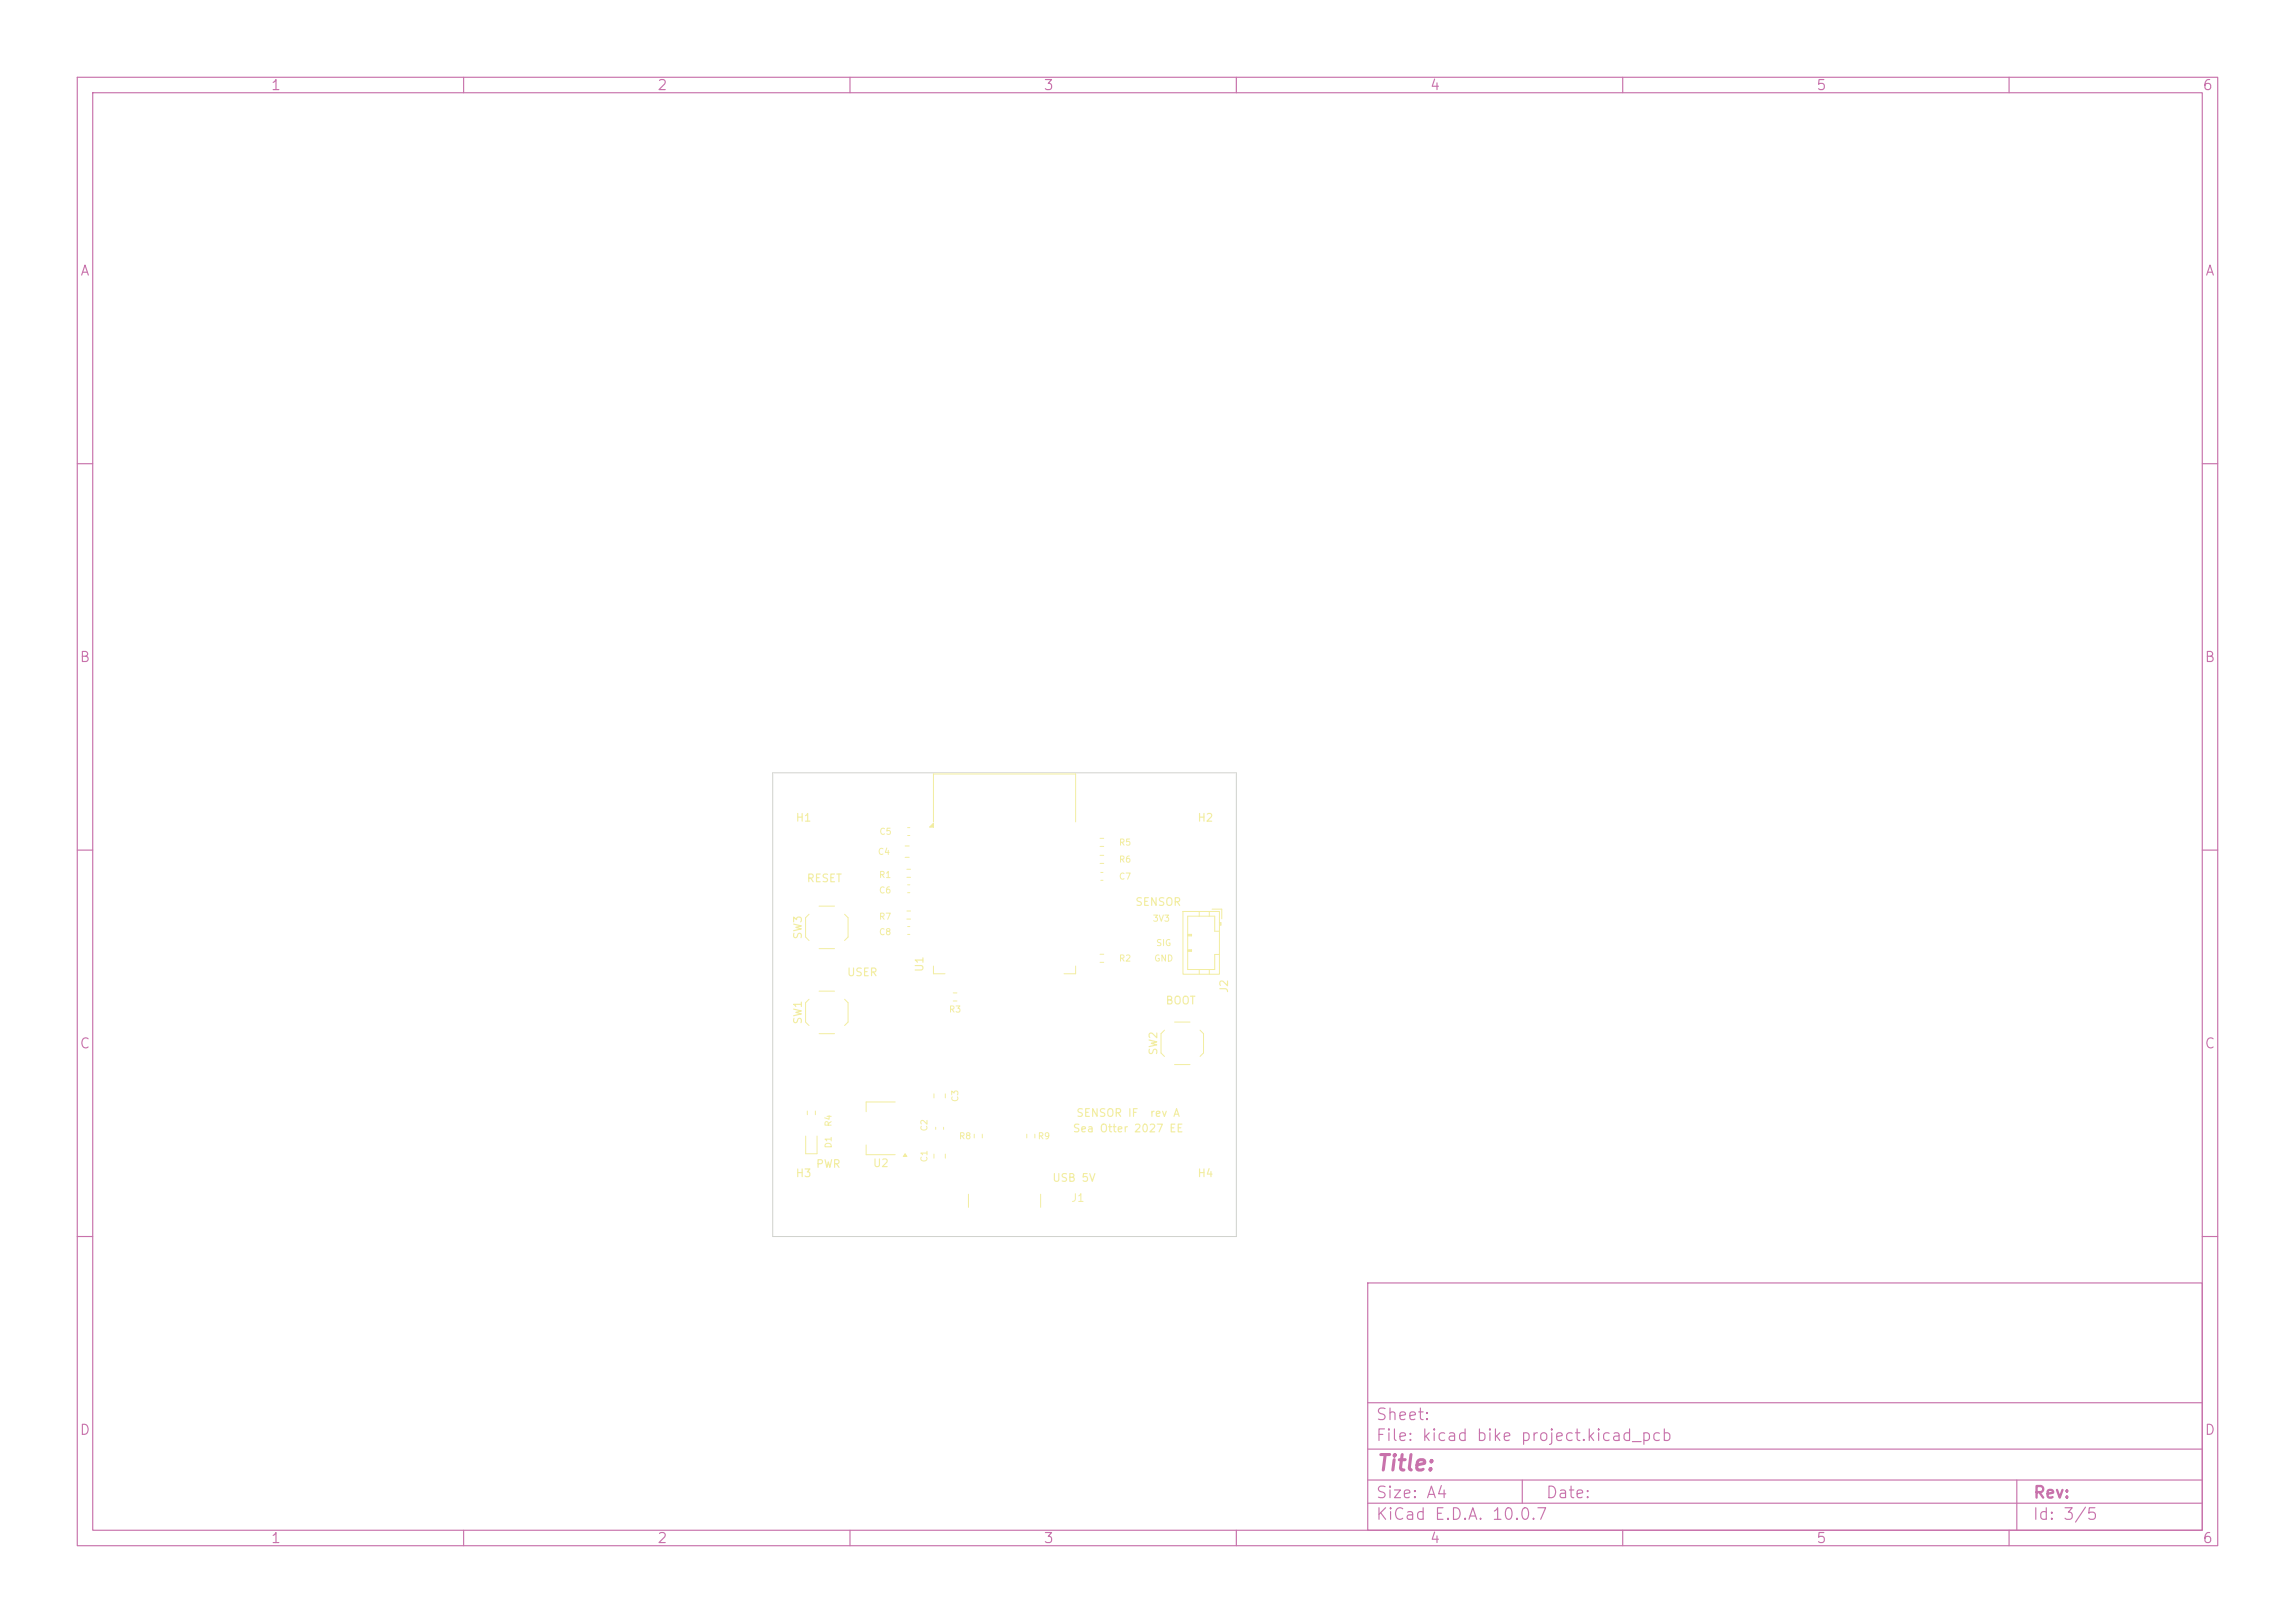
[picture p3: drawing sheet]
<svg xmlns="http://www.w3.org/2000/svg" width="297mm" height="210mm" viewBox="0 0 297 210" stroke-linecap="round" stroke-linejoin="round" font-family="sans-serif">
<defs><g id="words">
<text font-size="2" fill="#c872ab" x="178" y="190.8">Title:</text>
<g font-size="1.5" fill="#c872ab">
<text x="178" y="184.1">Sheet:</text>
<text x="178" y="186.8">File: kicad bike project.kicad_pcb</text>
<text x="178" y="197">KiCad E.D.A. 10.0.7</text>
<text x="178" y="194.2">Size: A4</text>
<text x="200" y="194.2">Date:</text>
<text x="263" y="197">Id: 3/5</text>
<text x="263" y="194.2">Rev:</text>
</g>
<g font-size="1.3" fill="#c872ab">
<text x="35" y="12">1</text>
<text x="85" y="12">2</text>
<text x="135" y="12">3</text>
<text x="185" y="12">4</text>
<text x="235" y="12">5</text>
<text x="285" y="12">6</text>
<text x="10.3" y="36">A</text>
<text x="285.3" y="36">A</text>
<text x="10.2" y="86">B</text>
<text x="285.2" y="86">B</text>
<text x="10.2" y="136">C</text>
<text x="285.2" y="136">C</text>
<text x="10.2" y="186">D</text>
<text x="285.2" y="186">D</text>
<text x="35" y="200">1</text>
<text x="85" y="200">2</text>
<text x="135" y="200">3</text>
<text x="185" y="200">4</text>
<text x="235" y="200">5</text>
<text x="285" y="200">6</text>
</g>
<g font-size="1" fill="#f2eda1">
<text x="102.9" y="106.6">H1</text>
<text x="154.9" y="106.6">H2</text>
<text x="104.3" y="114.4">RESET</text>
<text x="146.8" y="117.5">SENSOR</text>
<text x="104" y="121.6" transform="rotate(-90 104 121.6)">SW3</text>
<text x="119.7" y="125.9" transform="rotate(-90 119.7 125.9)">U1</text>
<text x="109.5" y="126.6">USER</text>
<text x="150.8" y="130.2">BOOT</text>
<text x="159.2" y="128.6" transform="rotate(-90 159.2 128.6)">J2</text>
<text x="104" y="132.6" transform="rotate(-90 104 132.6)">SW1</text>
<text x="150" y="136.6" transform="rotate(-90 150 136.6)">SW2</text>
<text x="138.8" y="146.8">Sea Otter 2027 EE</text>
<text x="139.2" y="144.8">SENSOR IF</text>
<text x="148.7" y="144.8">rev A</text>
<text x="102.9" y="152.6">H3</text>
<text x="105.5" y="151.4">PWR</text>
<text x="112.9" y="151.3">U2</text>
<text x="136.1" y="153.2">USB 5V</text>
<text x="138.5" y="155.8">J1</text>
<text x="154.9" y="152.6">H4</text>
</g>
<g font-size=".8" fill="#f2eda1">
<text x="113.5" y="110.8">C4</text>
<text x="113.7" y="113.8">R1</text>
<text x="113.7" y="108.2">C5</text>
<text x="144.7" y="111.8">R6</text>
<text x="144.7" y="109.6">R5</text>
<text x="113.7" y="119.2">R7</text>
<text x="113.7" y="115.8">C6</text>
<text x="144.7" y="114">C7</text>
<text x="149.1" y="119.4">3V3</text>
<text x="113.7" y="121.2">C8</text>
<text x="144.7" y="124.6">R2</text>
<text x="149.3" y="124.6">GND</text>
<text x="149.5" y="122.6">SIG</text>
<text x="122.7" y="131.2">R3</text>
<text x="124.2" y="142.7" transform="rotate(-90 124.2 142.7)">C3</text>
<text x="107.8" y="148.7" transform="rotate(-90 107.8 148.7)">D1</text>
<text x="107.8" y="145.9" transform="rotate(-90 107.8 145.9)">R4</text>
<text x="120.2" y="146.5" transform="rotate(-90 120.2 146.5)">C2</text>
<text x="124" y="147.6">R8</text>
<text x="134.2" y="147.6">R9</text>
<text x="120.2" y="150.5" transform="rotate(-90 120.2 150.5)">C1</text>
</g>
</g></defs>
<g fill="none" stroke="#c872ab" stroke-width=".15">
<path d="M10 10h277v190h-277zM12 12h273v186h-273zM60 10v2M110 10v2M160 10v2M210 10v2M260 10v2M10 60h2M285 60h2M10 110h2M285 110h2M10 160h2"/>
<path d="M177 166h108v32h-108zM285 160h2M60 198v2M110 198v2M160 198v2M177 194.5h108M177 191.5h108M177 187.5h108M177 181.5h108M197 191.5v3M210 198v2M260 198v2"/>
<path d="M261 191.5v6.5"/>
</g>
<path d="M142.4 123.5h.4M142.4 124.5h.4M112.1 148.2v1.2h3.7M115.8 142.6h-3.7v1.3M117.1 149.3l.3 .3h-.5z" fill="none" stroke="#f2eda1" stroke-width=".13"/>
<path d="M117.1 149.3l.3 .3h-.5z" fill="#f2eda1"/>
<path d="M120.3 107l.5-.5v.5zM120.8 106.4v-6.2h18.4v6.2M120.8 125v1h1.5M139.2 125v1h-1.5" fill="none" stroke="#f2eda1" stroke-width=".13"/>
<path d="M120.3 107l.5-.5v.5z" fill="#f2eda1"/>
<g fill="none" stroke="#f2eda1" stroke-width=".13">
<path d="M104.7 118.3l-.4 .5v2.5l.4 .4M106 117.3h2M109.3 118.3l.4 .5v2.5l-.4 .4M117.1 109.5h.6M117.1 110.9h.6M117.4 112.5h.4M117.4 113.5h.4M117.4 117.9h.4M117.4 118.9h.4M117.5 119.9h.2M117.5 107.1h.2M117.5 108.1h.2"/>
<path d="M117.5 114.5h.2M117.5 115.5h.2M142.4 110.7h.4M142.4 111.7h.4M142.4 108.5h.4M142.4 109.5h.4M142.5 112.9h.2M142.5 113.9h.2M153.1 117.9h4.7v8.2h-4.7zM155.2 117.9v.7M156.5 117.9v.7M156.9 117.6h1.2v1.3"/>
<path d="M157.8 119.4h.2v.3h-.2M157.9 119.4v.3M104.7 129.3l-.4 .5v2.5l.4 .4M106 122.8h2M106 128.3h2M106 133.8h2M109.3 129.3l.4 .5v2.5l-.4 .4M117.5 120.9h.2M123.4 128.5h.4M123.4 129.5h.4M150.7 133.3l-.5 .5v2.5l.5 .4M152 132.3h2"/>
<path d="M152 137.8h2M153.7 120.9h.5v.2h-.5M153.7 121h.5M153.7 122.9h.5v.2h-.5M153.7 123h.5M155.2 125.5v.6M155.3 133.3l.4 .5v2.5l-.4 .4M156.5 125.5v.6M157.8 120.5h-.6v-1.9h-3.5v6.9h3.5v-2h.6M104.3 147v2.3h1.4v-2.3M104.5 143.8v.4M105.5 143.8v.4"/>
<path d="M120.9 141.5v.6M120.9 149.3v.6M121.1 145.9v.2M122.1 145.9v.2M122.3 141.5v.6M122.3 149.3v.6M125.3 154.5v1.7M126.1 146.8v.4M127.1 146.8v.4M132.9 146.8v.4M133.9 146.8v.4M134.7 154.5v1.7"/>
</g>
<path d="M100 100h60v60h-60z" fill="none" stroke="#d0d2cd" stroke-width=".13"/>
<use href="#words"/>
</svg>
